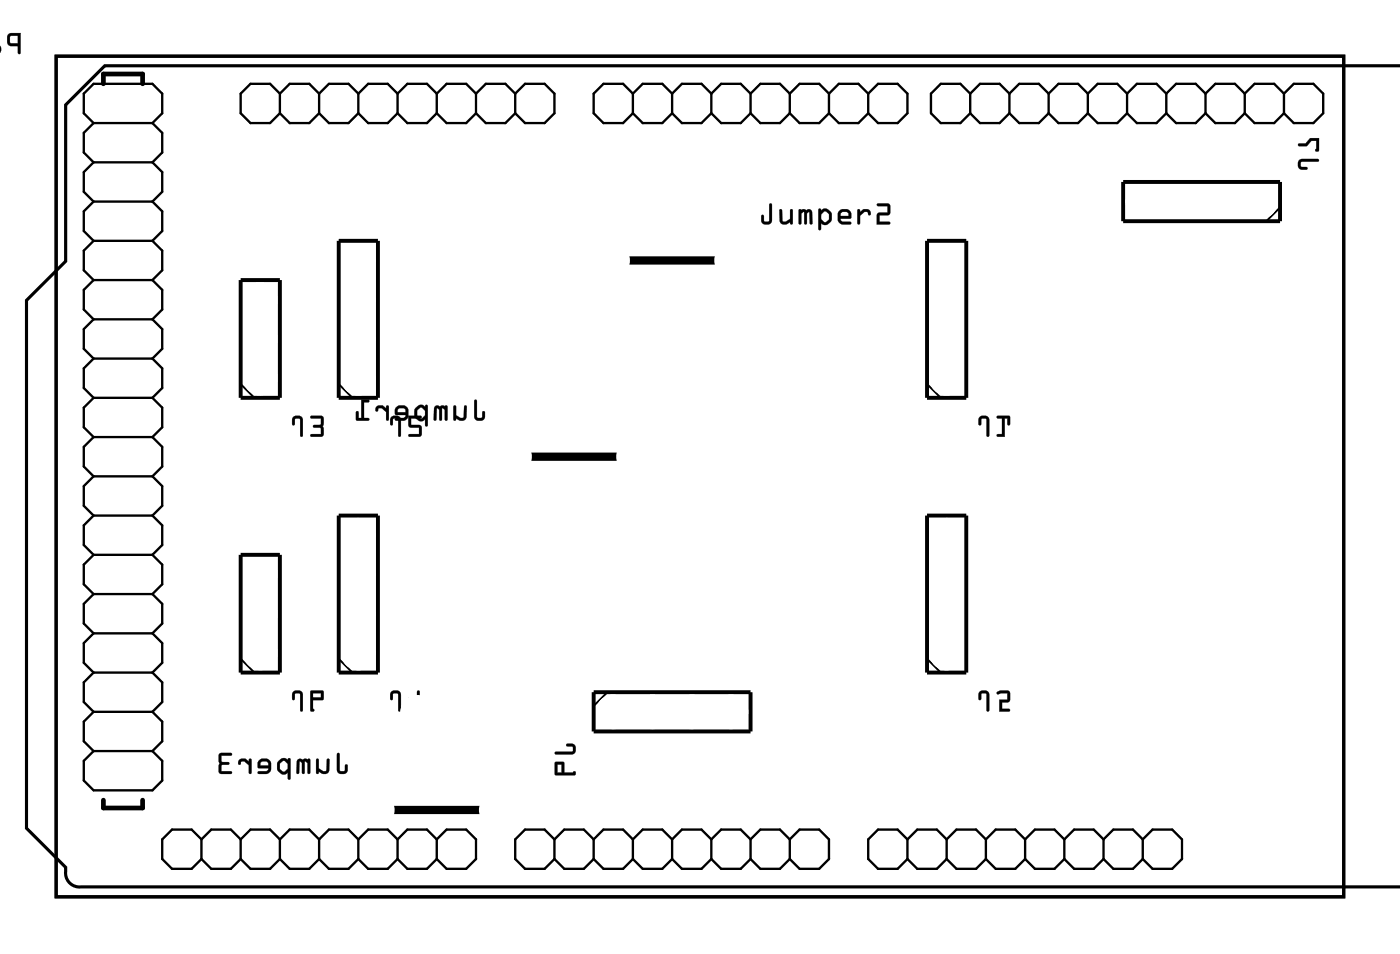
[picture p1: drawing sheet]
<svg xmlns="http://www.w3.org/2000/svg" width="91mm" height="62mm" viewBox="0 0 91 62" stroke-linecap="round" stroke-linejoin="round" font-family="sans-serif">
<path d="M3.6 3.6h83.4v54.4h-83.4zM90.7 4.3h-83.9l-2.5 2.5v10.1l-2.6 2.5v34.2l2.6 2.5a.97 .97 0 0 0 1 1.3h85.4" fill="none" stroke="#000" stroke-width=".2"/>
<path d="M3.6 3.6h83.4v54.4h-83.4z" fill="none" stroke="#000" stroke-width=".06"/>
<g fill="#000">
<path d="M.5 2.2v.2v.4l.1 .2h.6v.4l.1 .1v-1.4zM.7 2.3h.5v.5h-.5zM-.1 2.5v1a.45 .45 0 0 0 0-.6zM-.1 3.1v.2zM-.1 2.5v1zM-.1 2.2v1.3zM-.1 2.1v1.4z"/>
<path d="M.5 2.2v.2v.4l.1 .2h.6l-.1 .4a.1 .1 0 0 0 .1 .1 .1 .1 0 0 0 .1-.1v-1.3h-.6zM.5 2.2l.8-.1v1.4l-.1-.1v-.4h-.6l-.1-.2zM.7 2.3h.5v.5h-.5zM.7 2.3v.5h.5v-.5zM-.1 2.5v1a.45 .45 0 0 0 0-.6zM-.1 2.5v.4a.45 .45 0 0 1 0 .6zM-.1 3.1v.2zM-.1 3v.3zM-.1 2.5v1zM-.1 2.5v1zM-.1 2.2v1.3zM-.1 2.2v1.3zM-.1 2.1v1.4zM-.1 2.1v1.4z"/>
<path d="M49.8 13.2l.2 .1v1a.37 .37 0 0 1-.4 .2 .37 .37 0 0 1-.3-.2v-.3a.1 .1 0 0 1 .1-.1 .1 .1 0 0 1 .1 .1v.3h.3zM49.8 13.2v1.1h-.3l-.1-.4-.1 .1v.3a.35 .35 0 0 0 .3 .2 .35 .35 0 0 0 .4-.2v-1zM50.5 13.6h.1l.1 .7h.1l.4-.1v-.6a.1 .1 0 0 1 .1-.1 .1 .1 0 0 1 0 .1v.8a.1 .1 0 0 1-.1 .1 .1 .1 0 0 1 0-.1 .39 .39 0 0 1-.7-.1zM50.5 13.6v.7a.32 .32 0 0 0 .5 .2l.2-.1v.1h.1v-.9h-.1v.6l-.4 .2-.1-.1-.1-.7zM51.7 13.6l.3-.1 .2 .1a.21 .21 0 0 1 .2-.1 .21 .21 0 0 1 .2 .2v.7a.1 .1 0 0 1-.1 .1 .1 .1 0 0 1-.1-.1v-.7l-.1 .1v.6a.1 .1 0 0 1-.1 .1 .1 .1 0 0 1-.1-.1l-.1-.7-.1 .1v.6a.1 .1 0 0 1-.1 .1 .1 .1 0 0 1-.1-.1zM51.8 13.6v.9l.1-.1v-.6l.1-.1 .1 .8h.1v-.7l.2-.1v.7l.2 .1v-.8a.21 .21 0 0 0-.2-.1 .21 .21 0 0 0-.2 0l-.2-.1zM53 13.5h.2v.1l.1-.1h.3l.2 .2 .1 .2a.5 .5 0 0 1-.3 .6l-.2 .1-.2-.2v.4a.1 .1 0 0 1-.1 .1 .1 .1 0 0 1-.1-.1zM53 13.5v1.3l.1 .1 .1-.1v-.4l.2 .1h.2l.2-.2 .1-.4-.4-.4h-.2l-.1 .2-.1-.2zM53.4 13.7l-.2 .2v.3l.3 .2 .2-.2v-.3l-.2-.2zM53.3 13.7h.2l.2 .2v.3l-.2 .2-.3-.2v-.3zM54.3 13.7l.3-.2h.3l.1 .1 .1 .2v.3l-.7 .1 .2 .1h.4a.1 .1 0 0 1 .1 .1 .1 .1 0 0 1-.1 .1h-.5l-.2-.1-.1-.2zM54.3 13.7v.5l.1 .2 .1 .1h.6v-.1h-.5l-.2-.2v-.1h.7v-.3l-.1-.1-.1-.1-.3-.1zM54.5 13.8l-.1 .2h.6l-.2-.3zM54.5 13.8l.4-.1 .1 .3h-.6zM55.5 13.6h.2v.1l.2-.2a.33 .33 0 0 1 .4 .1 .33 .33 0 0 1 .1 .3 .14 .14 0 0 1-.2 0 .14 .14 0 0 1 0-.2h-.2l-.3 .3v.4a.1 .1 0 0 1-.1 .1 .1 .1 0 0 1-.1-.1zM55.6 13.6v.9h.1v-.5l.3-.3h.2l.1 .2a.23 .23 0 0 0 .1-.2 .23 .23 0 0 0-.3-.2h-.2l-.2 .2v-.1zM56.8 13.2h.7l.1 .1v.6h-.6v.4h.6a.1 .1 0 0 1 .1 .1 .1 .1 0 0 1-.1 .1h-.8v-.7h.7v-.5h-.7zM56.8 13.2v.1h.7v.5h-.7v.7h.8v-.1h-.6v-.5h.6v-.6l-.1-.1z"/>
<path d="M49.8 13.2l.2 .1v1a.36 .36 0 0 1-.4 .2 .36 .36 0 0 1-.3-.2v-.3l.1-.1 .1 .1v.3h.3zM50.5 13.6h.1l.1 .7h.1l.4-.1v-.6h.1v.9h-.1v-.1a.38 .38 0 0 1-.4 .1 .38 .38 0 0 1-.3-.2zM51.7 13.6h.8l.1 .9h-.2v-.8l-.1 .1-.1 .7h-.1l-.1-.8-.1 .1v.7h-.2zM53 13.5h.1l.1 .1 .1-.1h.3l.3 .3a.54 .54 0 0 1-.4 .8l-.3-.2v.4h-.2zM53.4 13.7l-.2 .2v.3l.3 .2 .2-.2v-.3l-.2-.2zM54.3 13.7l.3-.2h.3l.1 .2 .1 .1v.3l-.7 .1 .2 .1 .5 .1v.1h-.6l-.2-.1v-.2zM54.5 13.8l-.1 .2h.6l-.2-.3zM55.5 13.6h.2v.1l.2-.2a.33 .33 0 0 1 .3 .1 .33 .33 0 0 1 .2 .3 .12 .12 0 0 1-.2 0 .12 .12 0 0 1 0-.2h-.2l-.3 .3v.5h-.1zM56.8 13.2h.7l.1 .1v.6h-.6v.4l.6 .1v.1h-.8v-.7h.7v-.5h-.7z"/>
<path d="M84.1 10.4v.4l.2 .2h.3l.1-.1-.1-.1h-.3v-.3h1l.1-.1-.1-.1h-1zM84.1 9.3v.2h.5l.3-.4h.3v.7h.2v-.9h-.6l-.3 .4z"/>
<path d="M84.1 10.4l-.1 .2 .1 .3 .5 .1a.1 .1 0 0 0 .1-.1 .1 .1 0 0 0-.1-.1h-.3v-.3h1a.1 .1 0 0 0 .1-.1 .1 .1 0 0 0-.1-.1h-1zM84.1 10.4l.2-.1h1l.1 .1-.1 .1h-1v.3l.4 .1-.1 .1h-.3l-.2-.2zM84.1 9.3v.2h.5l.3-.4h.3v.5v.2h.2v-.9h-.6l-.3 .4zM84.1 9.3h.5l.3-.3 .5-.1v.9h-.2l.1-.7h-.4l-.3 .4-.5-.1z"/>
<path d="M19 27l-.1 .4a.1 .1 0 0 0 .1 .1 .1 .1 0 0 0 .1-.1v-.3h.3v1.1a.1 .1 0 0 0 .1 .1 .1 .1 0 0 0 .1-.1v-1.1l-.3-.2zM19 27l.3-.1 .3 .2v1.2l-.2-.1v-1.1h-.3v.4h-.1l-.1-.3zM20.1 26.9v.2h.7v.4h-.4a.1 .1 0 0 0-.1 .1 .1 .1 0 0 0 .1 .1h.4v.4h-.6a.1 .1 0 0 0-.1 .1 .1 .1 0 0 0 .1 .1h.6l.2-.1-.1-.6 .1-.5-.2-.2zM20.1 26.9h.7l.1 .1v.6l.1 .5-.2 .1h-.7l.1-.1h.6v-.4h-.5v-.1v-.1h.5v-.4h-.7z"/>
<path d="M19 27l-.1 .2 .1 .3h.1v-.4h.3v1.1l.2 .1v-1.2l-.3-.2zM20.1 26.9v.2h.7v.4h-.5v.1v.1h.5v.4h-.6l-.1 .1 .8 .1 .1-.2-.1-.5v-.6l-.1-.1z"/>
<path d="M25.3 27v.4a.1 .1 0 0 0 .1 .1 .1 .1 0 0 0 .1-.1v-.3h.3v1.1a.1 .1 0 0 0 .1 .1 .1 .1 0 0 0 .1-.1v-1.1l-.3-.2zM25.4 27l.3-.1 .2 .2v1.2l-.1-.1v-1.1h-.3l-.1 .4h-.1v-.3zM26.4 26.9l.1 .7 .6 .1v.4h-.6a.1 .1 0 0 0-.1 .1 .1 .1 0 0 0 .1 .1h.6l.2-.1v-.7h-.7v-.4h.6a.1 .1 0 0 0 .1-.1 .1 .1 0 0 0-.1-.1zM26.4 26.9l.9 .1-.1 .1h-.6v.4h.5l.2 .1v.5l-.1 .1h-.7v-.1h.6v-.4l-.6-.1z"/>
<path d="M25.3 27v.2v.3h.1l.1-.4h.3v1.1l.1 .1v-1.2l-.2-.2zM26.4 26.9l.1 .7 .6 .1v.4h-.6l-.1 .1 .8 .1 .1-.2v-.5l-.2-.1h-.5v-.4h.6l.1-.1z"/>
<path d="M30.7 25.9v1.1a.36 .36 0 0 0 .4 .2 .36 .36 0 0 0 .3-.2v-.3l-.1-.1-.1 .1v.3h-.3v-1zM29.4 26.3v.9h.1v-.1a.38 .38 0 0 0 .4 .1 .38 .38 0 0 0 .3-.2v-.7h-.1l-.1 .7h-.1l-.4-.1v-.6zM28.2 26.3l-.1 .9h.2v-.8l.1 .1 .1 .7h.1l.1-.8 .1 .1v.7h.2v-.9zM26.9 26.4l-.1 .1a.54 .54 0 0 0 .4 .8l.3-.2v.4h.2v-1.2a.09 .09 0 0 0-.1-.1 .09 .09 0 0 0-.1 .1l-.3-.1zM27 26.5l.3-.1 .2 .2v.3l-.2 .2-.3-.2zM25.7 26.4l-.1 .1v.3l.7 .1-.2 .1-.5 .1v.1h.7l.1-.3v-.5l-.3-.2h-.3zM25.8 26.5l.4-.1 .1 .3h-.6zM24.4 26.3l-.1 .2a.1 .1 0 0 0 .1 .1 .1 .1 0 0 0 .1-.1l.2-.1 .3 .3v.5h.2v-.9h-.2v.1l-.2-.2zM23.4 25.9v1.1h-.2v-.3l-.1-.1v.6h.8v-.1l-.3-.1v-1h.3v-.1z"/>
<path d="M30.7 25.9v1.1a.37 .37 0 0 0 .4 .2 .37 .37 0 0 0 .3-.2v-.3a.1 .1 0 0 0-.1-.1 .1 .1 0 0 0-.1 .1v.3h-.3v-1zM30.7 25.9l.2 .1v1h.3l.1-.4 .1 .1v.3a.35 .35 0 0 1-.3 .2 .35 .35 0 0 1-.4-.2zM29.4 26.3v.8a.1 .1 0 0 0 .1 .1 .1 .1 0 0 0 0-.1 .39 .39 0 0 0 .7-.1v-.7a.09 .09 0 0 0-.1-.1 .09 .09 0 0 0 0 .1l-.1 .7h-.2l-.3-.1v-.6zM29.4 26.3h.1v.6l.4 .2 .1-.1 .1-.7h.1v.7a.32 .32 0 0 1-.5 .2l-.2-.1v.1h-.1zM28.2 26.3l-.1 .8a.1 .1 0 0 0 .1 .1 .1 .1 0 0 0 .1-.1v-.7l.1 .1v.6a.1 .1 0 0 0 .1 .1 .1 .1 0 0 0 .1-.1l.1-.7 .1 .1v.6a.1 .1 0 0 0 .1 .1 .1 .1 0 0 0 .1-.1v-.8zM28.2 26.3h.7v.9h-.1v-.7l-.1-.1-.1 .8h-.1v-.7l-.2-.1v.7l-.2 .1zM26.9 26.4l-.1 .2a.5 .5 0 0 0 .3 .6l.2 .1 .2-.2v.4a.1 .1 0 0 0 .1 .1 .1 .1 0 0 0 .1-.1v-1.2a.1 .1 0 0 0-.1-.1 .1 .1 0 0 0-.1 .1l-.3-.1zM27 26.3l.2-.1 .3 .2 .1-.2 .1 .1-.1 1.3-.1-.1v-.4l-.1 .1h-.2l-.3-.2v-.5zM27 26.5l.3-.1 .2 .2v.3l-.2 .2-.3-.2zM27 26.5v.4l.3 .2 .2-.2v-.3l-.2-.2zM25.7 26.3l-.1 .2v.3l.7 .1-.2 .1h-.4a.1 .1 0 0 0-.1 .1 .1 .1 0 0 0 .1 .1h.5l.1-.1 .1-.1 .1-.5-.3-.3h-.4zM25.7 26.4l.1-.1 .3-.1 .3 .2v.5l-.1 .3h-.7v-.1h.5l.2-.2v-.1h-.7v-.3zM25.8 26.5l.4-.1 .1 .3h-.6zM25.8 26.5l-.1 .2h.6l-.1-.3zM24.4 26.3l-.1 .2a.11 .11 0 0 0 .1 .1 .11 .11 0 0 0 .1-.1l.2-.1 .3 .3v.4a.1 .1 0 0 0 .1 .1 .1 .1 0 0 0 .1-.1v-.8a.1 .1 0 0 0-.1-.1 .1 .1 0 0 0-.1 .1v.1l-.2-.2zM24.4 26.3l.4-.1 .2 .2v-.1h.1v.9h-.1v-.5l-.3-.3h-.2l-.1 .2zM23.4 25.9v1.1h-.2v-.3a.1 .1 0 0 0-.1-.1 .1 .1 0 0 0-.1 .1l.1 .5h.7a.1 .1 0 0 0 .1-.1 .1 .1 0 0 0-.1-.1h-.2v-1h.2a.1 .1 0 0 0 .1 0 .1 .1 0 0 0-.1-.1zM23.4 25.9h.5v.1h-.3v1.1h.3v.1h-.8v-.6l.1 .1v.4h.2z"/>
<path d="M63.4 27v.4a.1 .1 0 0 0 .1 .1 .1 .1 0 0 0 .1-.1v-.3h.3v1.1a.1 .1 0 0 0 .1 .1 .1 .1 0 0 0 .1-.1v-1.1l-.3-.2zM63.5 27l.3-.1 .2 .2v1.2l-.1-.1v-1.1h-.3l-.1 .4h-.1v-.3zM64.6 26.9v.2h.3v1h-.3a.1 .1 0 0 0-.1 .1 .1 .1 0 0 0 .1 .1h.5v-1.2h.1v.3a.1 .1 0 0 0 .1 .1 .1 .1 0 0 0 .1-.1v-.5zM64.6 26.9l.8 .1v.5h-.1l-.1-.4h-.1v1.2l-.5-.1v-.1h.3v-1h-.3z"/>
<path d="M63.4 27v.2v.3h.1l.1-.4h.3v1.1l.1 .1v-1.2l-.2-.2zM64.6 26.9v.2h.3v1h-.3l-.1 .1 .6 .1v-1.2h.1v.4h.2v-.5z"/>
<path d="M19 44.8l-.1 .4a.1 .1 0 0 0 .1 .1 .1 .1 0 0 0 .1-.1v-.3h.3v1.1a.1 .1 0 0 0 .1 .1 .1 .1 0 0 0 .1-.1v-1.2l-.3-.1zM19 44.8l.3-.1 .3 .2v1.1h-.2v-1.1h-.3v.3l-.1 .1-.1-.4zM20.1 44.7v1.3l.2 .1a.09 .09 0 0 0 .1-.1 .09 .09 0 0 0-.1-.1v-.6h.6l.1-.5-.1-.1zM20.1 44.7h.8l.1 .1-.1 .5h-.6v.6v.1h-.2zM20.3 44.9h.5v.2h-.5zM20.3 44.9v.2h.5v-.2z"/>
<path d="M19 44.8l-.1 .1 .1 .4h.1v-.4h.3v1.1h.2v-1.2l-.3-.1zM20.1 44.7v1.3h.2h.1l-.1-.1v-.6h.6l.1-.5-.1-.1zM20.3 44.9h.5v.2h-.5z"/>
<path d="M21.8 48.7v1.1a.36 .36 0 0 0 .4 .3 .36 .36 0 0 0 .3-.3v-.3h-.1h-.1v.4h-.3v-1.1zM20.5 49.1v1h.1v-.2a.38 .38 0 0 0 .4 .2 .38 .38 0 0 0 .3-.3v-.7h-.1l-.1 .7v.1l-.5-.2v-.6zM19.3 49.2l-.1 .9 .2-.1v-.7l.2 .1v.7l.1-.1 .1-.7 .1 .1v.6l.2 .1v-1zM18 49.2v.2a.54 .54 0 0 0 .4 .7l.2-.1v.4h.2v-1.3a.09 .09 0 0 0-.1 0 .09 .09 0 0 0-.1 .1l-.2-.1zM18.2 49.4l.2-.2 .2 .2v.3l-.2 .2-.3-.1zM16.8 49.2l-.1 .2v.3l.7 .1-.1 .1h-.6v.2l.7-.1 .2-.2-.1-.5-.3-.2h-.3zM16.9 49.3h.4l.1 .2h-.5zM15.5 49.2l-.1 .2a.1 .1 0 0 0 .1 .1 .1 .1 0 0 0 .1-.1l.2-.1 .3 .2v.5l.2 .1v-1h-.2v.2l-.2-.2zM14.2 48.8v1.2l.1 .1h.7v-.2h-.7l.1-.4h.4l.1-.1-.1-.1h-.4l-.1-.4h.6l.1-.1z"/>
<path d="M21.8 48.7v1.1a.37 .37 0 0 0 .4 .3 .37 .37 0 0 0 .3-.3v-.2a.1 .1 0 0 0-.1-.1 .1 .1 0 0 0-.1 .1v.3h-.3v-1.1zM21.9 48.8h.1v1.1h.3l.1-.4h.1v.3a.35 .35 0 0 1-.3 .3 .35 .35 0 0 1-.4-.3zM20.5 49.1v.9a.1 .1 0 0 0 .1 .1 .1 .1 0 0 0 0-.2 .39 .39 0 0 0 .7-.1v-.6a.09 .09 0 0 0 0-.1 .09 .09 0 0 0-.1 .1l-.1 .6-.2 .1-.3-.2v-.6zM20.5 49.1l.1 .1v.5l.5 .2 .1-.1v-.6l.1-.1v.7a.32 .32 0 0 1-.5 .2l-.2-.1v.2l-.1-.1zM19.3 49.2l-.1 .8a.1 .1 0 0 0 .1 .1 .1 .1 0 0 0 .1-.1v-.7l.2 .1-.1 .6a.1 .1 0 0 0 .1 .1 .1 .1 0 0 0 .1-.1l.1-.7 .1 .1v.6a.1 .1 0 0 0 .1 .1 .1 .1 0 0 0 .1-.1v-.9zM19.3 49.2l.8-.1v1l-.2-.1v-.6l-.1-.1-.1 .8-.1-.1v-.6l-.2-.1v.7l-.2 .1zM18 49.2l-.1 .3a.5 .5 0 0 0 .3 .6h.3l.1-.1v.4a.1 .1 0 0 0 .1 .1 .1 .1 0 0 0 .1-.1v-1.3a.1 .1 0 0 0-.1 0 .1 .1 0 0 0-.1 .1l-.2-.2zM18.1 49.2l.3-.1 .2 .1 .1-.1h.1v1.3h-.1l-.1-.4-.1 .1h-.2l-.3-.3v-.4zM18.2 49.4l.2-.2 .2 .2v.3l-.2 .2-.3-.1zM18.1 49.4v.4l.3 .1 .2-.2v-.3l-.2-.2zM16.8 49.2l-.1 .2v.3h.7l-.1 .2h-.5a.1 .1 0 0 0-.1 .1 .1 .1 0 0 0 .1 .1h.5l.1-.1 .1-.1 .1-.5-.3-.3h-.3zM16.8 49.2l.1-.1h.3l.3 .2v.5l-.1 .2-.7 .1v-.2h.6l.1-.1v-.1h-.7v-.3zM16.9 49.3h.4l.1 .2h-.5zM16.9 49.3v.2h.5l-.1-.2zM15.5 49.2l-.1 .2a.11 .11 0 0 0 .1 .1 .11 .11 0 0 0 .1-.2h.2l.3 .2v.5a.1 .1 0 0 0 .1 .1 .1 .1 0 0 0 .1-.1v-.8a.1 .1 0 0 0-.1-.1 .1 .1 0 0 0-.1 .1v.1l-.2-.2zM15.5 49.2l.4-.1 .2 .2v-.2h.2v1l-.2-.1v-.5l-.3-.2h-.2l-.1 .2zM14.2 48.8v1.2l.1 .1h.6a.1 .1 0 0 0 .1-.1 .1 .1 0 0 0-.1-.1h-.6l.1-.4h.4a.1 .1 0 0 0 .1-.1 .1 .1 0 0 0-.1-.1h-.4l-.1-.4h.6a.1 .1 0 0 0 .1-.1 .1 .1 0 0 0-.1-.1zM14.2 48.8h.8l-.1 .1h-.6l.1 .4h.4v.1v.1h-.4l-.1 .4h.7v.2h-.7l-.1-.1z"/>
<path d="M25.3 44.8v.4a.1 .1 0 0 0 .1 .1 .1 .1 0 0 0 .1-.1v-.3h.3v1.1a.1 .1 0 0 0 .1 .1 .1 .1 0 0 0 .1-.1v-1.2l-.3-.1zM25.4 44.8l.3-.1 .2 .2v1.1h-.1v-1.1h-.3l-.1 .3-.1 .1v-.4zM26.5 45.1v.9a.1 .1 0 0 0 .1 .1 .1 .1 0 0 0 .1-.1v-.7h.3v.5a.1 .1 0 0 0 .1 .1 .1 .1 0 0 0 .1-.1v-.5a.09 .09 0 0 0 .1-.1 .09 .09 0 0 0-.1-.1v-.3a.1 .1 0 0 0-.1-.1 .1 .1 0 0 0-.1 .1v.3zM26.5 45.1h.5v-.4h.1l.1 .4 .1 .1-.1 .1-.1 .6-.1-.1v-.5h-.3l-.1 .7h-.1z"/>
<path d="M25.3 44.8v.1v.4h.1l.1-.4h.3v1.1h.1v-1.2l-.2-.1zM26.5 45.1v.9h.2v-.7h.3v.5l.2 .1v-.6l.1-.1-.1-.1v-.4h-.2v.4z"/>
<path d="M35.9 48.7l.1 .1h1a.36 .36 0 0 0 .3-.3 .36 .36 0 0 0-.3-.4h-.3v.1v.1h.4v.3zM35.9 49.3l.1 .9 1.3-.1-.1-.2-.1 .1h-.6v-.7zM36.1 49.5h.3v.5h-.3z"/>
<path d="M35.9 48.7l.1 .1h1a.37 .37 0 0 0 .3-.3 .37 .37 0 0 0-.3-.4h-.2a.1 .1 0 0 0-.1 .1 .1 .1 0 0 0 .1 .1h.3v.3zM36 48.7l1.1-.1v-.3l-.4-.1v-.1h.3a.35 .35 0 0 1 .3 .4 .35 .35 0 0 1-.3 .3h-1zM35.9 49.3l.1 .9h1.2l.1-.2a.09 .09 0 0 0-.1-.1 .09 .09 0 0 0-.1 .1h-.6v-.7zM36 49.3h.5v.7h.6l.1-.1 .1 .2-1.3 .1zM36.1 49.5h.3v.5h-.3zM36.1 49.5v.5h.3v-.5z"/>
<path d="M63.4 44.8v.4a.1 .1 0 0 0 .1 .1 .1 .1 0 0 0 .1-.1v-.3h.3v1.1a.1 .1 0 0 0 .1 .1 .1 .1 0 0 0 .1-.1v-1.2l-.3-.1zM63.5 44.8l.3-.1 .2 .2v1.1h-.1v-1.1h-.3l-.1 .3-.1 .1v-.4zM64.5 44.8l.1 .1h.6v.4h-.5v.8h.6a.1 .1 0 0 0 .1-.1 .1 .1 0 0 0-.1-.1h-.4v-.4h.4l.1-.2v-.6h-.6zM64.6 44.8l.2-.1h.4l.2 .1v.6h-.5v.5h.5v.1h-.7v-.7h.5v-.4h-.6z"/>
<path d="M63.4 44.8v.1v.4h.1l.1-.4h.3v1.1h.1v-1.2l-.2-.1zM64.6 44.8v.1h.6v.4h-.5v.7h.7v-.1h-.5v-.4l.5-.1v-.6l-.2-.1h-.4z"/>
</g>
<path d="M40.7 16.9h5.7M34.3 29.6h5.7M25.4 52.4h5.7" fill="none" stroke="#000" stroke-width=".53"/>
<path d="M15.6 18.1h2.5v7.6h-2.5zM21.9 15.6h2.6v10.1h-2.6zM60 15.6h2.6v10.1h-2.6zM72.7 11.8h10.2v2.5h-10.2zM15.6 35.9h2.5v7.6h-2.5zM21.9 33.4h2.6v10.1h-2.6zM60 33.4h2.6v10.1h-2.6zM38.4 44.8h10.2v2.5h-10.2z" fill="none" stroke="#000" stroke-width=".25"/>
<path d="M82.9 13.4l-.9 .9M15.6 24.9l.9 .8M21.9 24.9l.9 .8M60 24.9l.9 .8M15.6 42.6l.9 .9M21.9 42.6l.9 .9M39.3 44.8l-.9 .9M60 42.6l.9 .9" fill="none" stroke="#000" stroke-width=".13"/>
<path d="M6.7 5.4v-.6h2.5v.6M6.7 51.8v.5h2.5v-.5" fill="none" stroke="#000" stroke-width=".3"/>
<g fill="none" stroke="#000" stroke-width=".15">
<path d="M6.1 8l-.7-.7v-1.2l.7-.7h3.8l.6 .7v1.2l-.6 .7M6.1 8h3.8M6.1 18.1l-.7 .7v1.2l.7 .7M6.1 15.6l-.7 .6v1.3l.7 .6M6.1 8l-.7 .6v1.3l.7 .6M6.1 10.5l-.7 .6v1.3l.7 .6M6.1 13l-.7 .7v1.2l.7 .7M6.1 10.5h3.8M6.1 13h3.8M6.1 15.6h3.8M6.1 18.1h3.8M9.9 8l.6 .6v1.3l-.6 .6"/>
<path d="M9.9 10.5l.6 .6v1.3l-.6 .6M9.9 13l.6 .7v1.2l-.6 .7M9.9 15.6l.6 .6v1.3l-.6 .6M9.9 18.1l.6 .7v1.2l-.6 .7M18.1 6.1l-.6-.7h-1.3l-.6 .7v1.2l.6 .7h1.3l.6-.7M18.1 6.1v1.2M18.1 7.3l.7 .7h1.2l.7-.7M18.1 6.1l.7-.7h1.2l.7 .7M20.7 6.1v1.2M20.7 7.3l.6 .7h1.3l.6-.7M20.7 6.1l.6-.7h1.3l.6 .7M23.2 6.1v1.2"/>
<path d="M23.2 7.3l.6 .7h1.3l.6-.7M23.2 6.1l.6-.7h1.3l.6 .7M25.7 6.1v1.2M25.7 7.3l.7 .7h1.3l.6-.7M25.7 6.1l.7-.7h1.3l.6 .7M28.3 6.1v1.2M28.3 7.3l.6 .7h1.3l.6-.7M28.3 6.1l.6-.7h1.3l.6 .7M30.8 6.1v1.2M30.8 7.3l.7 .7h1.2l.7-.7M30.8 6.1l.7-.7h1.2l.7 .7M33.4 6.1l.6-.7h1.3l.6 .7v1.2l-.6 .7h-1.3l-.6-.7"/>
<path d="M33.4 6.1v1.2M41 6.1l-.6-.7h-1.3l-.7 .7v1.2l.7 .7h1.3l.6-.7M41 6.1v1.2M41 7.3l.6 .7h1.3l.6-.7M41 6.1l.6-.7h1.3l.6 .7M43.5 6.1v1.2M43.5 7.3l.7 .7h1.2l.7-.7M43.5 6.1l.7-.7h1.2l.7 .7M46.1 6.1v1.2M46.1 7.3l.6 .7h1.3l.6-.7M46.1 6.1l.6-.7h1.3l.6 .7M48.6 6.1v1.2"/>
<path d="M48.6 7.3l.6 .7h1.3l.6-.7M48.6 6.1l.6-.7h1.3l.6 .7M51.1 6.1v1.2M51.1 7.3l.7 .7h1.3l.6-.7M51.1 6.1l.7-.7h1.3l.6 .7M53.7 6.1v1.2M53.7 7.3l.6 .7h1.3l.6-.7M53.7 6.1l.6-.7h1.3l.6 .7M56.2 6.1l.7-.7h1.2l.7 .7v1.2l-.7 .7h-1.2l-.7-.7M56.2 6.1v1.2M62.8 6.1l-.6-.7h-1.3l-.6 .7v1.2l.6 .7h1.3l.6-.7M62.8 7.3l.7 .7h1.2l.7-.7"/>
<path d="M62.8 6.1l.7-.7h1.2l.7 .7M62.8 6.1v1.2M65.4 7.3l.6 .7h1.3l.6-.7M65.4 6.1l.6-.7h1.3l.6 .7M65.4 6.1v1.2M67.9 7.3l.6 .7h1.3l.6-.7M67.9 6.1l.6-.7h1.3l.6 .7M67.9 6.1v1.2M70.4 7.3l.7 .7h1.3l.6-.7M70.4 6.1l.7-.7h1.3l.6 .7M70.4 6.1v1.2M73 7.3l.6 .7h1.3l.6-.7"/>
<path d="M73 6.1l.6-.7h1.3l.6 .7M73 6.1v1.2M75.5 7.3l.7 .7h1.2l.7-.7M75.5 6.1l.7-.7h1.2l.7 .7M75.5 6.1v1.2M78.1 7.3l.6 .7h1.3l.6-.7M78.1 6.1l.6-.7h1.3l.6 .7M78.1 6.1v1.2M80.6 7.3l.6 .7h1.3l.6-.7M80.6 6.1l.6-.7h1.3l.6 .7M80.6 6.1v1.2M83.1 6.1l.7-.7h1.3l.6 .7v1.2l-.6 .7h-1.3l-.7-.7"/>
<path d="M83.1 6.1v1.2M6.1 25.7l-.7 .7v1.2l.7 .7M6.1 20.7l-.7 .6v1.3l.7 .6M6.1 23.2l-.7 .6v1.3l.7 .6M6.1 33.4l-.7 .6v1.3l.7 .6M6.1 38.4l-.7 .7v1.2l.7 .7M6.1 28.3l-.7 .6v1.3l.7 .6M6.1 30.8l-.7 .7v1.2l.7 .7M6.1 35.9l-.7 .6v1.3l.7 .6M6.1 20.7h3.8M6.1 23.2h3.8M6.1 25.7h3.8"/>
<path d="M6.1 28.3h3.8M6.1 30.8h3.8M6.1 33.4h3.8M6.1 35.9h3.8M6.1 38.4h3.8M9.9 20.7l.6 .6v1.3l-.6 .6M9.9 23.2l.6 .6v1.3l-.6 .6M9.9 25.7l.6 .7v1.2l-.6 .7M9.9 28.3l.6 .6v1.3l-.6 .6M9.9 30.8l.6 .7v1.2l-.6 .7M9.9 33.4l.6 .6v1.3l-.6 .6M9.9 35.9l.6 .6v1.3l-.6 .6"/>
<path d="M9.9 38.4l.6 .7v1.2l-.6 .7M6.1 46.1l-.7 .6v1.3l.7 .6M6.1 43.5l-.7 .7v1.2l.7 .7M6.1 48.6l-.7 .6v1.3l.7 .6h3.8l.6-.6v-1.3l-.6-.6M6.1 41l-.7 .6v1.3l.7 .6M6.1 41h3.8M6.1 43.5h3.8M6.1 46.1h3.8M6.1 48.6h3.8M9.9 41l.6 .6v1.3l-.6 .6M9.9 43.5l.6 .7v1.2l-.6 .7M9.9 46.1l.6 .6v1.3l-.6 .6"/>
<path d="M13 54.3l-.6-.6h-1.3l-.6 .6v1.3l.6 .6h1.3l.6-.6M13 54.3l.7-.6h1.3l.6 .6M13 54.3v1.3M13 55.6l.7 .6h1.3l.6-.6M15.6 54.3l.6-.6h1.3l.6 .6M15.6 54.3v1.3M15.6 55.6l.6 .6h1.3l.6-.6M18.1 54.3l.7-.6h1.2l.7 .6M18.1 55.6l.7 .6h1.2l.7-.6M18.1 54.3v1.3M20.7 54.3l.6-.6h1.3l.6 .6M20.7 55.6l.6 .6h1.3l.6-.6"/>
<path d="M20.7 54.3v1.3M23.2 54.3l.6-.6h1.3l.6 .6M23.2 55.6l.6 .6h1.3l.6-.6M23.2 54.3v1.3M25.7 54.3l.7-.6h1.3l.6 .6M25.7 55.6l.7 .6h1.3l.6-.6M25.7 54.3v1.3M28.3 54.3l.6-.6h1.3l.6 .6v1.3l-.6 .6h-1.3l-.6-.6M28.3 54.3v1.3M35.9 54.3l-.6-.6h-1.3l-.6 .6v1.3l.6 .6h1.3l.6-.6M35.9 54.3l.6-.6h1.3l.6 .6M35.9 55.6l.6 .6h1.3l.6-.6"/>
<path d="M35.9 54.3v1.3M38.4 54.3l.7-.6h1.3l.6 .6M38.4 55.6l.7 .6h1.3l.6-.6M38.4 54.3v1.3M41 54.3l.6-.6h1.3l.6 .6M41 55.6l.6 .6h1.3l.6-.6M41 54.3v1.3M43.5 54.3l.7-.6h1.2l.7 .6M43.5 55.6l.7 .6h1.2l.7-.6M43.5 54.3v1.3M46.1 54.3l.6-.6h1.3l.6 .6M46.1 55.6l.6 .6h1.3l.6-.6"/>
<path d="M46.1 54.3v1.3M48.6 54.3l.6-.6h1.3l.6 .6M48.6 55.6l.6 .6h1.3l.6-.6M48.6 54.3v1.3M51.1 54.3l.7-.6h1.3l.6 .6v1.3l-.6 .6h-1.3l-.7-.6M51.1 54.3v1.3M58.8 54.3l-.7-.6h-1.2l-.7 .6v1.3l.7 .6h1.2l.7-.6M58.8 54.3l.6-.6h1.3l.6 .6M58.8 55.6l.6 .6h1.3l.6-.6M58.8 54.3v1.3M61.3 54.3l.6-.6h1.3l.6 .6M61.3 55.6l.6 .6h1.3l.6-.6"/>
<path d="M61.3 54.3v1.3M63.8 54.3l.7-.6h1.3l.6 .6M63.8 55.6l.7 .6h1.3l.6-.6M63.8 54.3v1.3M66.4 54.3l.6-.6h1.3l.6 .6M66.4 55.6l.6 .6h1.3l.6-.6M66.4 54.3v1.3M68.9 54.3l.7-.6h1.2l.7 .6M68.9 55.6l.7 .6h1.2l.7-.6M68.9 54.3v1.3M71.5 54.3l.6-.6h1.3l.6 .6M71.5 55.6l.6 .6h1.3l.6-.6"/>
<path d="M71.5 54.3v1.3M74 54.3l.6-.6h1.3l.6 .6v1.3l-.6 .6h-1.3l-.6-.6M74 54.3v1.3"/>
</g>
<circle cx="41" cy="29.6" r=".7" fill="#fff"/>
<circle cx="41" cy="29.6" r=".7" fill="none" stroke="#fff" stroke-width=".76" stroke-linecap="butt"/>
<circle cx="33.4" cy="29.6" r=".7" fill="#fff"/>
<circle cx="33.4" cy="29.6" r=".7" fill="none" stroke="#fff" stroke-width=".76" stroke-linecap="butt"/>
<circle cx="47.3" cy="16.9" r=".7" fill="#fff"/>
<circle cx="47.3" cy="16.9" r=".7" fill="none" stroke="#fff" stroke-width=".76" stroke-linecap="butt"/>
<circle cx="39.7" cy="16.9" r=".7" fill="#fff"/>
<circle cx="39.7" cy="16.9" r=".7" fill="none" stroke="#fff" stroke-width=".76" stroke-linecap="butt"/>
<circle cx="81.6" cy="28.3" r=".7" fill="#fff"/>
<circle cx="81.6" cy="28.3" r=".7" fill="none" stroke="#fff" stroke-width=".76" stroke-linecap="butt"/>
<circle cx="81.6" cy="35.9" r=".7" fill="#fff"/>
<circle cx="81.6" cy="35.9" r=".7" fill="none" stroke="#fff" stroke-width=".76" stroke-linecap="butt"/>
<circle cx="81.6" cy="28.3" r=".7" fill="#fff"/>
<circle cx="81.6" cy="28.3" r=".7" fill="none" stroke="#fff" stroke-width=".76" stroke-linecap="butt"/>
<circle cx="81.6" cy="35.9" r=".7" fill="#fff"/>
<circle cx="81.6" cy="35.9" r=".7" fill="none" stroke="#fff" stroke-width=".76" stroke-linecap="butt"/>
<circle cx="79.1" cy="28.3" r=".7" fill="#fff"/>
<circle cx="79.1" cy="28.3" r=".7" fill="none" stroke="#fff" stroke-width=".76" stroke-linecap="butt"/>
<circle cx="79.1" cy="35.9" r=".7" fill="#fff"/>
<circle cx="79.1" cy="35.9" r=".7" fill="none" stroke="#fff" stroke-width=".76" stroke-linecap="butt"/>
<circle cx="79.1" cy="28.3" r=".7" fill="#fff"/>
<circle cx="79.1" cy="28.3" r=".7" fill="none" stroke="#fff" stroke-width=".76" stroke-linecap="butt"/>
<circle cx="79.1" cy="35.9" r=".7" fill="#fff"/>
<circle cx="79.1" cy="35.9" r=".7" fill="none" stroke="#fff" stroke-width=".76" stroke-linecap="butt"/>
<circle cx="76.5" cy="28.3" r=".7" fill="#fff"/>
<circle cx="76.5" cy="28.3" r=".7" fill="none" stroke="#fff" stroke-width=".76" stroke-linecap="butt"/>
<circle cx="76.5" cy="35.9" r=".7" fill="#fff"/>
<circle cx="76.5" cy="35.9" r=".7" fill="none" stroke="#fff" stroke-width=".76" stroke-linecap="butt"/>
<circle cx="76.5" cy="28.3" r=".7" fill="#fff"/>
<circle cx="76.5" cy="28.3" r=".7" fill="none" stroke="#fff" stroke-width=".76" stroke-linecap="butt"/>
<circle cx="76.5" cy="35.9" r=".7" fill="#fff"/>
<circle cx="76.5" cy="35.9" r=".7" fill="none" stroke="#fff" stroke-width=".76" stroke-linecap="butt"/>
<circle cx="74" cy="24.5" r=".74" fill="#fff"/>
<circle cx="74" cy="24.5" r=".74" fill="none" stroke="#fff" stroke-width=".76" stroke-linecap="butt"/>
<circle cx="76.5" cy="24.5" r=".74" fill="#fff"/>
<circle cx="76.5" cy="24.5" r=".74" fill="none" stroke="#fff" stroke-width=".76" stroke-linecap="butt"/>
<circle cx="79.1" cy="24.5" r=".74" fill="#fff"/>
<circle cx="79.1" cy="24.5" r=".74" fill="none" stroke="#fff" stroke-width=".76" stroke-linecap="butt"/>
<circle cx="81.6" cy="24.5" r=".74" fill="#fff"/>
<circle cx="81.6" cy="24.5" r=".74" fill="none" stroke="#fff" stroke-width=".76" stroke-linecap="butt"/>
<circle cx="74" cy="24.5" r=".74" fill="#fff"/>
<circle cx="74" cy="24.5" r=".74" fill="none" stroke="#fff" stroke-width=".76" stroke-linecap="butt"/>
<circle cx="76.5" cy="24.5" r=".74" fill="#fff"/>
<circle cx="76.5" cy="24.5" r=".74" fill="none" stroke="#fff" stroke-width=".76" stroke-linecap="butt"/>
<circle cx="79.1" cy="24.5" r=".74" fill="#fff"/>
<circle cx="79.1" cy="24.5" r=".74" fill="none" stroke="#fff" stroke-width=".76" stroke-linecap="butt"/>
<circle cx="81.6" cy="24.5" r=".74" fill="#fff"/>
<circle cx="81.6" cy="24.5" r=".74" fill="none" stroke="#fff" stroke-width=".76" stroke-linecap="butt"/>
<circle cx="34.6" cy="46.1" r=".7" fill="#fff"/>
<circle cx="34.6" cy="46.1" r=".7" fill="none" stroke="#fff" stroke-width=".76" stroke-linecap="butt"/>
<circle cx="27" cy="46.1" r=".7" fill="#fff"/>
<circle cx="27" cy="46.1" r=".7" fill="none" stroke="#fff" stroke-width=".76" stroke-linecap="butt"/>
<circle cx="34.6" cy="46.1" r=".7" fill="#fff"/>
<circle cx="34.6" cy="46.1" r=".7" fill="none" stroke="#fff" stroke-width=".76" stroke-linecap="butt"/>
<circle cx="27" cy="46.1" r=".7" fill="#fff"/>
<circle cx="27" cy="46.1" r=".7" fill="none" stroke="#fff" stroke-width=".76" stroke-linecap="butt"/>
<circle cx="34.6" cy="42.3" r=".7" fill="#fff"/>
<circle cx="34.6" cy="42.3" r=".7" fill="none" stroke="#fff" stroke-width=".76" stroke-linecap="butt"/>
<circle cx="27" cy="42.3" r=".7" fill="#fff"/>
<circle cx="27" cy="42.3" r=".7" fill="none" stroke="#fff" stroke-width=".76" stroke-linecap="butt"/>
<circle cx="34.6" cy="42.3" r=".7" fill="#fff"/>
<circle cx="34.6" cy="42.3" r=".7" fill="none" stroke="#fff" stroke-width=".76" stroke-linecap="butt"/>
<circle cx="27" cy="42.3" r=".7" fill="#fff"/>
<circle cx="27" cy="42.3" r=".7" fill="none" stroke="#fff" stroke-width=".76" stroke-linecap="butt"/>
<circle cx="16.9" cy="42.3" r=".74" fill="#fff"/>
<circle cx="16.9" cy="42.3" r=".74" fill="none" stroke="#fff" stroke-width=".76" stroke-linecap="butt"/>
<circle cx="16.9" cy="39.7" r=".74" fill="#fff"/>
<circle cx="16.9" cy="39.7" r=".74" fill="none" stroke="#fff" stroke-width=".76" stroke-linecap="butt"/>
<circle cx="16.9" cy="37.2" r=".74" fill="#fff"/>
<circle cx="16.9" cy="37.2" r=".74" fill="none" stroke="#fff" stroke-width=".76" stroke-linecap="butt"/>
<circle cx="81.6" cy="13" r=".74" fill="#fff"/>
<circle cx="81.6" cy="13" r=".74" fill="none" stroke="#fff" stroke-width=".76" stroke-linecap="butt"/>
<circle cx="79.1" cy="13" r=".74" fill="#fff"/>
<circle cx="79.1" cy="13" r=".74" fill="none" stroke="#fff" stroke-width=".76" stroke-linecap="butt"/>
<circle cx="76.5" cy="13" r=".74" fill="#fff"/>
<circle cx="76.5" cy="13" r=".74" fill="none" stroke="#fff" stroke-width=".76" stroke-linecap="butt"/>
<circle cx="74" cy="13" r=".74" fill="#fff"/>
<circle cx="74" cy="13" r=".74" fill="none" stroke="#fff" stroke-width=".76" stroke-linecap="butt"/>
<circle cx="81.6" cy="13" r=".74" fill="#fff"/>
<circle cx="81.6" cy="13" r=".74" fill="none" stroke="#fff" stroke-width=".76" stroke-linecap="butt"/>
<circle cx="79.1" cy="13" r=".74" fill="#fff"/>
<circle cx="79.1" cy="13" r=".74" fill="none" stroke="#fff" stroke-width=".76" stroke-linecap="butt"/>
<circle cx="76.5" cy="13" r=".74" fill="#fff"/>
<circle cx="76.5" cy="13" r=".74" fill="none" stroke="#fff" stroke-width=".76" stroke-linecap="butt"/>
<circle cx="74" cy="13" r=".74" fill="#fff"/>
<circle cx="74" cy="13" r=".74" fill="none" stroke="#fff" stroke-width=".76" stroke-linecap="butt"/>
<circle cx="61.3" cy="42.3" r=".74" fill="#fff"/>
<circle cx="61.3" cy="42.3" r=".74" fill="none" stroke="#fff" stroke-width=".76" stroke-linecap="butt"/>
<circle cx="61.3" cy="39.7" r=".74" fill="#fff"/>
<circle cx="61.3" cy="39.7" r=".74" fill="none" stroke="#fff" stroke-width=".76" stroke-linecap="butt"/>
<circle cx="61.3" cy="37.2" r=".74" fill="#fff"/>
<circle cx="61.3" cy="37.2" r=".74" fill="none" stroke="#fff" stroke-width=".76" stroke-linecap="butt"/>
<circle cx="61.3" cy="34.6" r=".74" fill="#fff"/>
<circle cx="61.3" cy="34.6" r=".74" fill="none" stroke="#fff" stroke-width=".76" stroke-linecap="butt"/>
<circle cx="61.3" cy="42.3" r=".74" fill="#fff"/>
<circle cx="61.3" cy="42.3" r=".74" fill="none" stroke="#fff" stroke-width=".76" stroke-linecap="butt"/>
<circle cx="61.3" cy="39.7" r=".74" fill="#fff"/>
<circle cx="61.3" cy="39.7" r=".74" fill="none" stroke="#fff" stroke-width=".76" stroke-linecap="butt"/>
<circle cx="61.3" cy="37.2" r=".74" fill="#fff"/>
<circle cx="61.3" cy="37.2" r=".74" fill="none" stroke="#fff" stroke-width=".76" stroke-linecap="butt"/>
<circle cx="61.3" cy="34.6" r=".74" fill="#fff"/>
<circle cx="61.3" cy="34.6" r=".74" fill="none" stroke="#fff" stroke-width=".76" stroke-linecap="butt"/>
<circle cx="23.2" cy="42.3" r=".74" fill="#fff"/>
<circle cx="23.2" cy="42.3" r=".74" fill="none" stroke="#fff" stroke-width=".76" stroke-linecap="butt"/>
<circle cx="23.2" cy="39.7" r=".74" fill="#fff"/>
<circle cx="23.2" cy="39.7" r=".74" fill="none" stroke="#fff" stroke-width=".76" stroke-linecap="butt"/>
<circle cx="23.2" cy="37.2" r=".74" fill="#fff"/>
<circle cx="23.2" cy="37.2" r=".74" fill="none" stroke="#fff" stroke-width=".76" stroke-linecap="butt"/>
<circle cx="23.2" cy="34.6" r=".74" fill="#fff"/>
<circle cx="23.2" cy="34.6" r=".74" fill="none" stroke="#fff" stroke-width=".76" stroke-linecap="butt"/>
<circle cx="23.2" cy="42.3" r=".74" fill="#fff"/>
<circle cx="23.2" cy="42.3" r=".74" fill="none" stroke="#fff" stroke-width=".76" stroke-linecap="butt"/>
<circle cx="23.2" cy="39.7" r=".74" fill="#fff"/>
<circle cx="23.2" cy="39.7" r=".74" fill="none" stroke="#fff" stroke-width=".76" stroke-linecap="butt"/>
<circle cx="23.2" cy="37.2" r=".74" fill="#fff"/>
<circle cx="23.2" cy="37.2" r=".74" fill="none" stroke="#fff" stroke-width=".76" stroke-linecap="butt"/>
<circle cx="23.2" cy="34.6" r=".74" fill="#fff"/>
<circle cx="23.2" cy="34.6" r=".74" fill="none" stroke="#fff" stroke-width=".76" stroke-linecap="butt"/>
<circle cx="16.9" cy="24.5" r=".74" fill="#fff"/>
<circle cx="16.9" cy="24.5" r=".74" fill="none" stroke="#fff" stroke-width=".76" stroke-linecap="butt"/>
<circle cx="16.9" cy="21.9" r=".74" fill="#fff"/>
<circle cx="16.9" cy="21.9" r=".74" fill="none" stroke="#fff" stroke-width=".76" stroke-linecap="butt"/>
<circle cx="16.9" cy="19.4" r=".74" fill="#fff"/>
<circle cx="16.9" cy="19.4" r=".74" fill="none" stroke="#fff" stroke-width=".76" stroke-linecap="butt"/>
<circle cx="23.2" cy="24.5" r=".74" fill="#fff"/>
<circle cx="23.2" cy="24.5" r=".74" fill="none" stroke="#fff" stroke-width=".76" stroke-linecap="butt"/>
<circle cx="23.2" cy="21.9" r=".74" fill="#fff"/>
<circle cx="23.2" cy="21.9" r=".74" fill="none" stroke="#fff" stroke-width=".76" stroke-linecap="butt"/>
<circle cx="23.2" cy="19.4" r=".74" fill="#fff"/>
<circle cx="23.2" cy="19.4" r=".74" fill="none" stroke="#fff" stroke-width=".76" stroke-linecap="butt"/>
<circle cx="23.2" cy="16.9" r=".74" fill="#fff"/>
<circle cx="23.2" cy="16.9" r=".74" fill="none" stroke="#fff" stroke-width=".76" stroke-linecap="butt"/>
<circle cx="23.2" cy="24.5" r=".74" fill="#fff"/>
<circle cx="23.2" cy="24.5" r=".74" fill="none" stroke="#fff" stroke-width=".76" stroke-linecap="butt"/>
<circle cx="23.2" cy="21.9" r=".74" fill="#fff"/>
<circle cx="23.2" cy="21.9" r=".74" fill="none" stroke="#fff" stroke-width=".76" stroke-linecap="butt"/>
<circle cx="23.2" cy="19.4" r=".74" fill="#fff"/>
<circle cx="23.2" cy="19.4" r=".74" fill="none" stroke="#fff" stroke-width=".76" stroke-linecap="butt"/>
<circle cx="23.2" cy="16.9" r=".74" fill="#fff"/>
<circle cx="23.2" cy="16.9" r=".74" fill="none" stroke="#fff" stroke-width=".76" stroke-linecap="butt"/>
<circle cx="39.7" cy="46.1" r=".74" fill="#fff"/>
<circle cx="39.7" cy="46.1" r=".74" fill="none" stroke="#fff" stroke-width=".76" stroke-linecap="butt"/>
<circle cx="42.3" cy="46.1" r=".74" fill="#fff"/>
<circle cx="42.3" cy="46.1" r=".74" fill="none" stroke="#fff" stroke-width=".76" stroke-linecap="butt"/>
<circle cx="44.8" cy="46.1" r=".74" fill="#fff"/>
<circle cx="44.8" cy="46.1" r=".74" fill="none" stroke="#fff" stroke-width=".76" stroke-linecap="butt"/>
<circle cx="47.3" cy="46.1" r=".74" fill="#fff"/>
<circle cx="47.3" cy="46.1" r=".74" fill="none" stroke="#fff" stroke-width=".76" stroke-linecap="butt"/>
<circle cx="39.7" cy="46.1" r=".74" fill="#fff"/>
<circle cx="39.7" cy="46.1" r=".74" fill="none" stroke="#fff" stroke-width=".76" stroke-linecap="butt"/>
<circle cx="42.3" cy="46.1" r=".74" fill="#fff"/>
<circle cx="42.3" cy="46.1" r=".74" fill="none" stroke="#fff" stroke-width=".76" stroke-linecap="butt"/>
<circle cx="44.8" cy="46.1" r=".74" fill="#fff"/>
<circle cx="44.8" cy="46.1" r=".74" fill="none" stroke="#fff" stroke-width=".76" stroke-linecap="butt"/>
<circle cx="47.3" cy="46.1" r=".74" fill="#fff"/>
<circle cx="47.3" cy="46.1" r=".74" fill="none" stroke="#fff" stroke-width=".76" stroke-linecap="butt"/>
<circle cx="61.3" cy="24.5" r=".74" fill="#fff"/>
<circle cx="61.3" cy="24.5" r=".74" fill="none" stroke="#fff" stroke-width=".76" stroke-linecap="butt"/>
<circle cx="61.3" cy="21.9" r=".74" fill="#fff"/>
<circle cx="61.3" cy="21.9" r=".74" fill="none" stroke="#fff" stroke-width=".76" stroke-linecap="butt"/>
<circle cx="61.3" cy="19.4" r=".74" fill="#fff"/>
<circle cx="61.3" cy="19.4" r=".74" fill="none" stroke="#fff" stroke-width=".76" stroke-linecap="butt"/>
<circle cx="61.3" cy="16.9" r=".74" fill="#fff"/>
<circle cx="61.3" cy="16.9" r=".74" fill="none" stroke="#fff" stroke-width=".76" stroke-linecap="butt"/>
<circle cx="61.3" cy="24.5" r=".74" fill="#fff"/>
<circle cx="61.3" cy="24.5" r=".74" fill="none" stroke="#fff" stroke-width=".76" stroke-linecap="butt"/>
<circle cx="61.3" cy="21.9" r=".74" fill="#fff"/>
<circle cx="61.3" cy="21.9" r=".74" fill="none" stroke="#fff" stroke-width=".76" stroke-linecap="butt"/>
<circle cx="61.3" cy="19.4" r=".74" fill="#fff"/>
<circle cx="61.3" cy="19.4" r=".74" fill="none" stroke="#fff" stroke-width=".76" stroke-linecap="butt"/>
<circle cx="61.3" cy="16.9" r=".74" fill="#fff"/>
<circle cx="61.3" cy="16.9" r=".74" fill="none" stroke="#fff" stroke-width=".76" stroke-linecap="butt"/>
<circle cx="27" cy="55" r=".62" fill="#fff"/>
<circle cx="27" cy="55" r=".62" fill="none" stroke="#fff" stroke-width=".61" stroke-linecap="butt"/>
<circle cx="67.7" cy="55" r=".62" fill="#fff"/>
<circle cx="67.7" cy="55" r=".62" fill="none" stroke="#fff" stroke-width=".61" stroke-linecap="butt"/>
<circle cx="24.5" cy="55" r=".62" fill="#fff"/>
<circle cx="24.5" cy="55" r=".62" fill="none" stroke="#fff" stroke-width=".61" stroke-linecap="butt"/>
<circle cx="21.9" cy="55" r=".62" fill="#fff"/>
<circle cx="21.9" cy="55" r=".62" fill="none" stroke="#fff" stroke-width=".61" stroke-linecap="butt"/>
<circle cx="19.4" cy="55" r=".62" fill="#fff"/>
<circle cx="19.4" cy="55" r=".62" fill="none" stroke="#fff" stroke-width=".61" stroke-linecap="butt"/>
<circle cx="16.9" cy="55" r=".62" fill="#fff"/>
<circle cx="16.9" cy="55" r=".62" fill="none" stroke="#fff" stroke-width=".61" stroke-linecap="butt"/>
<circle cx="9.2" cy="19.4" r=".62" fill="#fff"/>
<circle cx="9.2" cy="19.4" r=".62" fill="none" stroke="#fff" stroke-width=".61" stroke-linecap="butt"/>
<circle cx="14.3" cy="55" r=".62" fill="#fff"/>
<circle cx="14.3" cy="55" r=".62" fill="none" stroke="#fff" stroke-width=".61" stroke-linecap="butt"/>
<circle cx="11.8" cy="55" r=".62" fill="#fff"/>
<circle cx="11.8" cy="55" r=".62" fill="none" stroke="#fff" stroke-width=".61" stroke-linecap="butt"/>
<circle cx="66.6" cy="6.7" r=".62" fill="#fff"/>
<circle cx="66.6" cy="6.7" r=".62" fill="none" stroke="#fff" stroke-width=".61" stroke-linecap="butt"/>
<circle cx="52.4" cy="55" r=".62" fill="#fff"/>
<circle cx="52.4" cy="55" r=".62" fill="none" stroke="#fff" stroke-width=".61" stroke-linecap="butt"/>
<circle cx="49.9" cy="55" r=".62" fill="#fff"/>
<circle cx="49.9" cy="55" r=".62" fill="none" stroke="#fff" stroke-width=".61" stroke-linecap="butt"/>
<circle cx="47.3" cy="55" r=".62" fill="#fff"/>
<circle cx="47.3" cy="55" r=".62" fill="none" stroke="#fff" stroke-width=".61" stroke-linecap="butt"/>
<circle cx="44.8" cy="55" r=".62" fill="#fff"/>
<circle cx="44.8" cy="55" r=".62" fill="none" stroke="#fff" stroke-width=".61" stroke-linecap="butt"/>
<circle cx="9.2" cy="39.7" r=".62" fill="#fff"/>
<circle cx="9.2" cy="39.7" r=".62" fill="none" stroke="#fff" stroke-width=".61" stroke-linecap="butt"/>
<circle cx="42.3" cy="55" r=".62" fill="#fff"/>
<circle cx="42.3" cy="55" r=".62" fill="none" stroke="#fff" stroke-width=".61" stroke-linecap="butt"/>
<circle cx="39.7" cy="55" r=".62" fill="#fff"/>
<circle cx="39.7" cy="55" r=".62" fill="none" stroke="#fff" stroke-width=".61" stroke-linecap="butt"/>
<circle cx="37.2" cy="55" r=".62" fill="#fff"/>
<circle cx="37.2" cy="55" r=".62" fill="none" stroke="#fff" stroke-width=".61" stroke-linecap="butt"/>
<circle cx="34.6" cy="55" r=".62" fill="#fff"/>
<circle cx="34.6" cy="55" r=".62" fill="none" stroke="#fff" stroke-width=".61" stroke-linecap="butt"/>
<circle cx="47.3" cy="6.7" r=".62" fill="#fff"/>
<circle cx="47.3" cy="6.7" r=".62" fill="none" stroke="#fff" stroke-width=".61" stroke-linecap="butt"/>
<circle cx="9.2" cy="9.2" r=".62" fill="#fff"/>
<circle cx="9.2" cy="9.2" r=".62" fill="none" stroke="#fff" stroke-width=".61" stroke-linecap="butt"/>
<circle cx="9.2" cy="29.6" r=".62" fill="#fff"/>
<circle cx="9.2" cy="29.6" r=".62" fill="none" stroke="#fff" stroke-width=".61" stroke-linecap="butt"/>
<circle cx="9.2" cy="49.9" r=".62" fill="#fff"/>
<circle cx="9.2" cy="49.9" r=".62" fill="none" stroke="#fff" stroke-width=".61" stroke-linecap="butt"/>
<circle cx="76.8" cy="6.7" r=".62" fill="#fff"/>
<circle cx="76.8" cy="6.7" r=".62" fill="none" stroke="#fff" stroke-width=".61" stroke-linecap="butt"/>
<circle cx="57.5" cy="55" r=".62" fill="#fff"/>
<circle cx="57.5" cy="55" r=".62" fill="none" stroke="#fff" stroke-width=".61" stroke-linecap="butt"/>
<circle cx="57.5" cy="6.7" r=".62" fill="#fff"/>
<circle cx="57.5" cy="6.7" r=".62" fill="none" stroke="#fff" stroke-width=".61" stroke-linecap="butt"/>
<circle cx="9.2" cy="14.3" r=".62" fill="#fff"/>
<circle cx="9.2" cy="14.3" r=".62" fill="none" stroke="#fff" stroke-width=".61" stroke-linecap="butt"/>
<circle cx="9.2" cy="24.5" r=".62" fill="#fff"/>
<circle cx="9.2" cy="24.5" r=".62" fill="none" stroke="#fff" stroke-width=".61" stroke-linecap="butt"/>
<circle cx="9.2" cy="34.6" r=".66" fill="#fff"/>
<circle cx="9.2" cy="34.6" r=".66" fill="none" stroke="#fff" stroke-width=".61" stroke-linecap="butt"/>
<circle cx="16.9" cy="6.7" r=".67" fill="#fff"/>
<circle cx="16.9" cy="6.7" r=".67" fill="none" stroke="#fff" stroke-width=".61" stroke-linecap="butt"/>
<circle cx="9.2" cy="44.8" r=".62" fill="#fff"/>
<circle cx="9.2" cy="44.8" r=".62" fill="none" stroke="#fff" stroke-width=".61" stroke-linecap="butt"/>
<circle cx="19.4" cy="6.7" r=".67" fill="#fff"/>
<circle cx="19.4" cy="6.7" r=".67" fill="none" stroke="#fff" stroke-width=".61" stroke-linecap="butt"/>
<circle cx="21.9" cy="6.7" r=".67" fill="#fff"/>
<circle cx="21.9" cy="6.7" r=".67" fill="none" stroke="#fff" stroke-width=".61" stroke-linecap="butt"/>
<circle cx="24.5" cy="6.7" r=".62" fill="#fff"/>
<circle cx="24.5" cy="6.7" r=".62" fill="none" stroke="#fff" stroke-width=".61" stroke-linecap="butt"/>
<circle cx="27" cy="6.7" r=".62" fill="#fff"/>
<circle cx="27" cy="6.7" r=".62" fill="none" stroke="#fff" stroke-width=".61" stroke-linecap="butt"/>
<circle cx="29.6" cy="6.7" r=".62" fill="#fff"/>
<circle cx="29.6" cy="6.7" r=".62" fill="none" stroke="#fff" stroke-width=".61" stroke-linecap="butt"/>
<circle cx="32.1" cy="6.7" r=".62" fill="#fff"/>
<circle cx="32.1" cy="6.7" r=".62" fill="none" stroke="#fff" stroke-width=".61" stroke-linecap="butt"/>
<circle cx="34.6" cy="6.7" r=".62" fill="#fff"/>
<circle cx="34.6" cy="6.7" r=".62" fill="none" stroke="#fff" stroke-width=".61" stroke-linecap="butt"/>
<circle cx="81.9" cy="6.7" r=".62" fill="#fff"/>
<circle cx="81.9" cy="6.7" r=".62" fill="none" stroke="#fff" stroke-width=".61" stroke-linecap="butt"/>
<circle cx="71.7" cy="6.7" r=".62" fill="#fff"/>
<circle cx="71.7" cy="6.7" r=".62" fill="none" stroke="#fff" stroke-width=".61" stroke-linecap="butt"/>
<circle cx="61.6" cy="6.7" r=".62" fill="#fff"/>
<circle cx="61.6" cy="6.7" r=".62" fill="none" stroke="#fff" stroke-width=".61" stroke-linecap="butt"/>
<circle cx="72.7" cy="55" r=".62" fill="#fff"/>
<circle cx="72.7" cy="55" r=".62" fill="none" stroke="#fff" stroke-width=".61" stroke-linecap="butt"/>
<circle cx="62.6" cy="55" r=".62" fill="#fff"/>
<circle cx="62.6" cy="55" r=".62" fill="none" stroke="#fff" stroke-width=".61" stroke-linecap="butt"/>
<circle cx="42.3" cy="6.7" r=".62" fill="#fff"/>
<circle cx="42.3" cy="6.7" r=".62" fill="none" stroke="#fff" stroke-width=".61" stroke-linecap="butt"/>
<circle cx="52.4" cy="6.7" r=".62" fill="#fff"/>
<circle cx="52.4" cy="6.7" r=".62" fill="none" stroke="#fff" stroke-width=".61" stroke-linecap="butt"/>
<circle cx="9.2" cy="6.7" r=".62" fill="#fff"/>
<circle cx="9.2" cy="6.7" r=".62" fill="none" stroke="#fff" stroke-width=".61" stroke-linecap="butt"/>
<circle cx="9.2" cy="11.8" r=".62" fill="#fff"/>
<circle cx="9.2" cy="11.8" r=".62" fill="none" stroke="#fff" stroke-width=".61" stroke-linecap="butt"/>
<circle cx="9.2" cy="16.9" r=".62" fill="#fff"/>
<circle cx="9.2" cy="16.9" r=".62" fill="none" stroke="#fff" stroke-width=".61" stroke-linecap="butt"/>
<circle cx="9.2" cy="21.9" r=".62" fill="#fff"/>
<circle cx="9.2" cy="21.9" r=".62" fill="none" stroke="#fff" stroke-width=".61" stroke-linecap="butt"/>
<circle cx="9.2" cy="27" r=".62" fill="#fff"/>
<circle cx="9.2" cy="27" r=".62" fill="none" stroke="#fff" stroke-width=".61" stroke-linecap="butt"/>
<circle cx="9.2" cy="32.1" r=".62" fill="#fff"/>
<circle cx="9.2" cy="32.1" r=".62" fill="none" stroke="#fff" stroke-width=".61" stroke-linecap="butt"/>
<circle cx="9.2" cy="37.2" r=".62" fill="#fff"/>
<circle cx="9.2" cy="37.2" r=".62" fill="none" stroke="#fff" stroke-width=".61" stroke-linecap="butt"/>
<circle cx="9.2" cy="42.3" r=".62" fill="#fff"/>
<circle cx="9.2" cy="42.3" r=".62" fill="none" stroke="#fff" stroke-width=".61" stroke-linecap="butt"/>
<circle cx="9.2" cy="47.3" r=".66" fill="#fff"/>
<circle cx="9.2" cy="47.3" r=".66" fill="none" stroke="#fff" stroke-width=".61" stroke-linecap="butt"/>
<circle cx="84.4" cy="6.7" r=".62" fill="#fff"/>
<circle cx="84.4" cy="6.7" r=".62" fill="none" stroke="#fff" stroke-width=".61" stroke-linecap="butt"/>
<circle cx="79.3" cy="6.7" r=".62" fill="#fff"/>
<circle cx="79.3" cy="6.7" r=".62" fill="none" stroke="#fff" stroke-width=".61" stroke-linecap="butt"/>
<circle cx="74.3" cy="6.7" r=".62" fill="#fff"/>
<circle cx="74.3" cy="6.7" r=".62" fill="none" stroke="#fff" stroke-width=".61" stroke-linecap="butt"/>
<circle cx="69.2" cy="6.7" r=".62" fill="#fff"/>
<circle cx="69.2" cy="6.7" r=".62" fill="none" stroke="#fff" stroke-width=".61" stroke-linecap="butt"/>
<circle cx="64.1" cy="6.7" r=".62" fill="#fff"/>
<circle cx="64.1" cy="6.7" r=".62" fill="none" stroke="#fff" stroke-width=".61" stroke-linecap="butt"/>
<circle cx="75.3" cy="55" r=".62" fill="#fff"/>
<circle cx="75.3" cy="55" r=".62" fill="none" stroke="#fff" stroke-width=".61" stroke-linecap="butt"/>
<circle cx="70.2" cy="55" r=".62" fill="#fff"/>
<circle cx="70.2" cy="55" r=".62" fill="none" stroke="#fff" stroke-width=".61" stroke-linecap="butt"/>
<circle cx="65.1" cy="55" r=".62" fill="#fff"/>
<circle cx="65.1" cy="55" r=".62" fill="none" stroke="#fff" stroke-width=".61" stroke-linecap="butt"/>
<circle cx="60" cy="55" r=".62" fill="#fff"/>
<circle cx="60" cy="55" r=".62" fill="none" stroke="#fff" stroke-width=".61" stroke-linecap="butt"/>
<circle cx="39.7" cy="6.7" r=".62" fill="#fff"/>
<circle cx="39.7" cy="6.7" r=".62" fill="none" stroke="#fff" stroke-width=".61" stroke-linecap="butt"/>
<circle cx="44.8" cy="6.7" r=".62" fill="#fff"/>
<circle cx="44.8" cy="6.7" r=".62" fill="none" stroke="#fff" stroke-width=".61" stroke-linecap="butt"/>
<circle cx="49.9" cy="6.7" r=".62" fill="#fff"/>
<circle cx="49.9" cy="6.7" r=".62" fill="none" stroke="#fff" stroke-width=".61" stroke-linecap="butt"/>
<circle cx="55" cy="6.7" r=".62" fill="#fff"/>
<circle cx="55" cy="6.7" r=".62" fill="none" stroke="#fff" stroke-width=".61" stroke-linecap="butt"/>
<circle cx="6.7" cy="6.7" r=".62" fill="#fff"/>
<circle cx="6.7" cy="6.7" r=".62" fill="none" stroke="#fff" stroke-width=".61" stroke-linecap="butt"/>
<circle cx="6.7" cy="9.2" r=".62" fill="#fff"/>
<circle cx="6.7" cy="9.2" r=".62" fill="none" stroke="#fff" stroke-width=".61" stroke-linecap="butt"/>
<circle cx="6.7" cy="11.8" r=".62" fill="#fff"/>
<circle cx="6.7" cy="11.8" r=".62" fill="none" stroke="#fff" stroke-width=".61" stroke-linecap="butt"/>
<circle cx="6.7" cy="14.3" r=".62" fill="#fff"/>
<circle cx="6.7" cy="14.3" r=".62" fill="none" stroke="#fff" stroke-width=".61" stroke-linecap="butt"/>
<circle cx="6.7" cy="16.9" r=".62" fill="#fff"/>
<circle cx="6.7" cy="16.9" r=".62" fill="none" stroke="#fff" stroke-width=".61" stroke-linecap="butt"/>
<circle cx="6.7" cy="19.4" r=".62" fill="#fff"/>
<circle cx="6.7" cy="19.4" r=".62" fill="none" stroke="#fff" stroke-width=".61" stroke-linecap="butt"/>
<circle cx="6.7" cy="21.9" r=".62" fill="#fff"/>
<circle cx="6.7" cy="21.9" r=".62" fill="none" stroke="#fff" stroke-width=".61" stroke-linecap="butt"/>
<circle cx="6.7" cy="24.5" r=".62" fill="#fff"/>
<circle cx="6.7" cy="24.5" r=".62" fill="none" stroke="#fff" stroke-width=".61" stroke-linecap="butt"/>
<circle cx="6.7" cy="27" r=".62" fill="#fff"/>
<circle cx="6.7" cy="27" r=".62" fill="none" stroke="#fff" stroke-width=".61" stroke-linecap="butt"/>
<circle cx="6.7" cy="29.6" r=".62" fill="#fff"/>
<circle cx="6.7" cy="29.6" r=".62" fill="none" stroke="#fff" stroke-width=".61" stroke-linecap="butt"/>
<circle cx="6.7" cy="32.1" r=".62" fill="#fff"/>
<circle cx="6.7" cy="32.1" r=".62" fill="none" stroke="#fff" stroke-width=".61" stroke-linecap="butt"/>
<circle cx="6.7" cy="34.6" r=".66" fill="#fff"/>
<circle cx="6.7" cy="34.6" r=".66" fill="none" stroke="#fff" stroke-width=".61" stroke-linecap="butt"/>
<circle cx="6.7" cy="37.2" r=".62" fill="#fff"/>
<circle cx="6.7" cy="37.2" r=".62" fill="none" stroke="#fff" stroke-width=".61" stroke-linecap="butt"/>
<circle cx="6.7" cy="39.7" r=".62" fill="#fff"/>
<circle cx="6.7" cy="39.7" r=".62" fill="none" stroke="#fff" stroke-width=".61" stroke-linecap="butt"/>
<circle cx="6.7" cy="42.3" r=".62" fill="#fff"/>
<circle cx="6.7" cy="42.3" r=".62" fill="none" stroke="#fff" stroke-width=".61" stroke-linecap="butt"/>
<circle cx="6.7" cy="44.8" r=".62" fill="#fff"/>
<circle cx="6.7" cy="44.8" r=".62" fill="none" stroke="#fff" stroke-width=".61" stroke-linecap="butt"/>
<circle cx="6.7" cy="47.3" r=".66" fill="#fff"/>
<circle cx="6.7" cy="47.3" r=".66" fill="none" stroke="#fff" stroke-width=".61" stroke-linecap="butt"/>
<circle cx="6.7" cy="49.9" r=".62" fill="#fff"/>
<circle cx="6.7" cy="49.9" r=".62" fill="none" stroke="#fff" stroke-width=".61" stroke-linecap="butt"/>
<circle cx="29.6" cy="55" r=".62" fill="#fff"/>
<circle cx="29.6" cy="55" r=".62" fill="none" stroke="#fff" stroke-width=".61" stroke-linecap="butt"/>
<circle cx="32.1" cy="52.4" r=".7" fill="#fff"/>
<circle cx="32.1" cy="52.4" r=".7" fill="none" stroke="#fff" stroke-width=".76" stroke-linecap="butt"/>
<circle cx="24.5" cy="52.4" r=".7" fill="#fff"/>
<circle cx="24.5" cy="52.4" r=".7" fill="none" stroke="#fff" stroke-width=".76" stroke-linecap="butt"/>
</svg>
